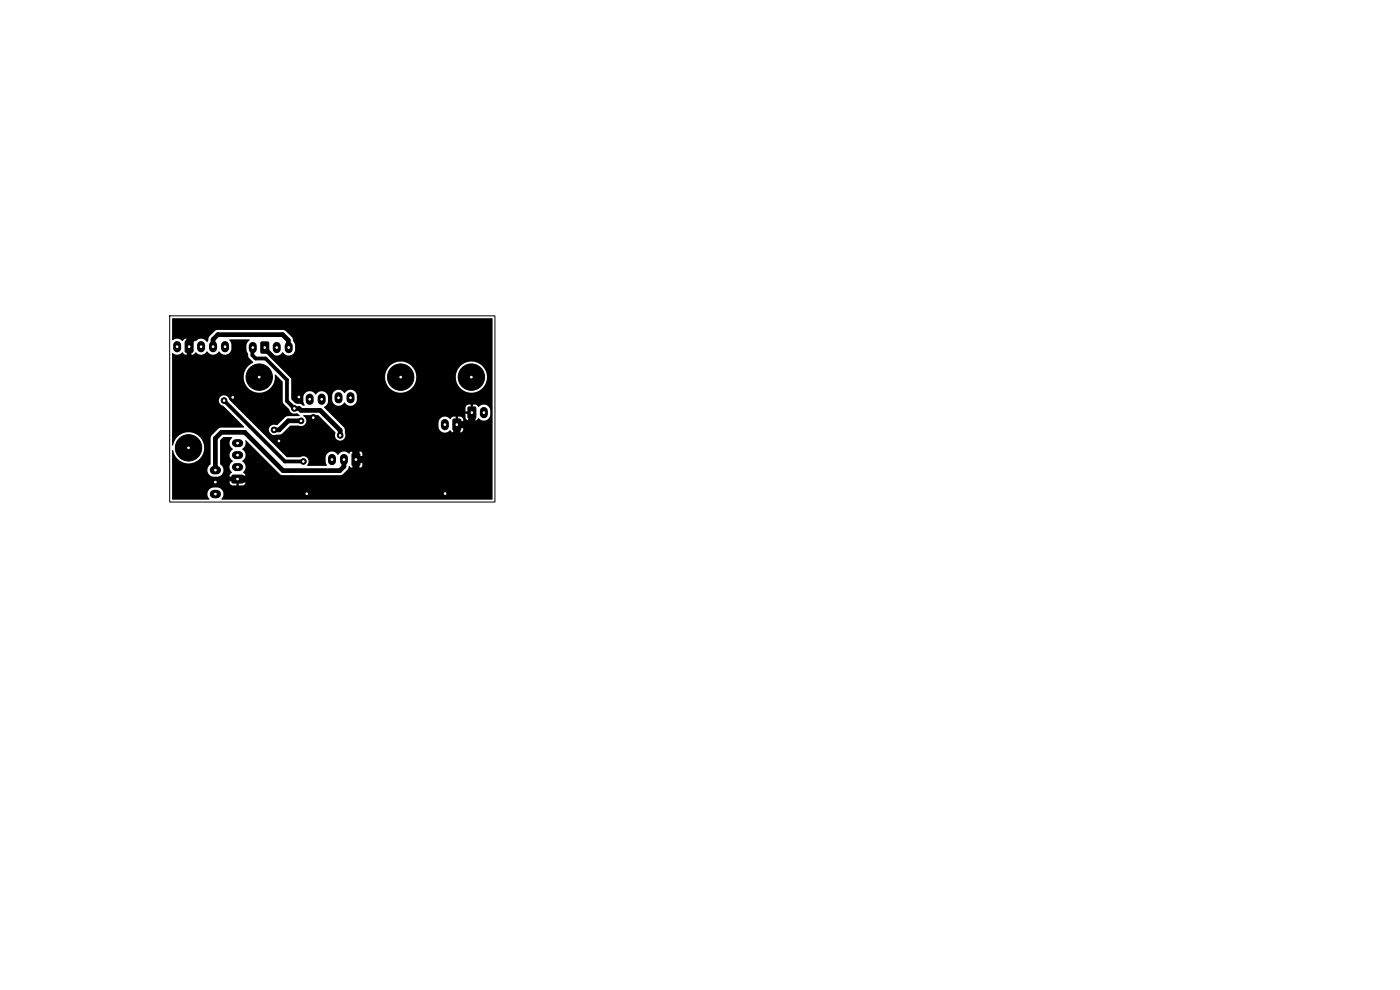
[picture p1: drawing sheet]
<svg xmlns="http://www.w3.org/2000/svg" width="297mm" height="210mm" viewBox="0 0 297 210" stroke-linecap="round" stroke-linejoin="round" font-family="sans-serif">
<g fill="#000" stroke="#000" stroke-width=".21">
<path d="M39.3 72.4l1.4-.1 .2 .2 .1 2-.2 .2h-1.3l-.2-.1zM55.4 72.6l1.4-.1 .2 .2v2l-.1 .2h-1.3l-.3-.1zM74.7 96.3h1.7v2.4h-1.7zM96.1 88.9h1.4l.2 .1 .1 2-.2 .3h-1.3l-.2-.2zM99.3 86.4l1.4-.1 .2 .2 .1 2-.2 .2h-1.3l-.2-.1zM44.6 101.4h2.2v1.7h-2.2zM49.3 100.8h2.1l.2 .2v1.3l-.3 .2h-2l-.1-.3z"/>
<circle cx="55" cy="80" r="2.8"/>
<circle cx="85" cy="80" r="2.8"/>
<circle cx="100" cy="80" r="2.8"/>
<circle cx="40" cy="95" r="2.8"/>
<circle cx="47.5" cy="85" r=".6"/>
<circle cx="49.4" cy="84.3" r=".6"/>
<circle cx="58.1" cy="91.2" r=".6"/>
<circle cx="59.2" cy="93.5" r=".6"/>
<circle cx="62.4" cy="86.6" r=".6"/>
<circle cx="63.4" cy="84.2" r=".6"/>
<circle cx="63.9" cy="89.3" r=".6"/>
<circle cx="64.4" cy="97.9" r=".6"/>
<circle cx="66.5" cy="88.6" r=".6"/>
<circle cx="72.2" cy="92.4" r=".6"/>
<circle cx="65.1" cy="104.7" r=".6"/>
<circle cx="94.4" cy="104.7" r=".6"/>
</g>
<g fill="none" stroke="#000" stroke-width="1.7">
<path d="M37.6 73.2v.7M42.7 73.2v.7M45.2 73.2v.7M47.7 73.2v.7M53.6 73.4v.7M58.7 73.4v.7M61.3 73.4v.7M50 94h.7M50 96.5h.7M50 99.1h.7M65.7 84.3v.7M68.2 84.3v.7"/>
<path d="M70.4 97.1v.7M71.8 84v.7M73 97.1v.7M74.4 84v.7M94.4 89.7v.7M102.7 87.2v.7"/>
</g>
<path d="M45.4 99.7h.6M45.4 104.8h.6" fill="none" stroke="#000" stroke-width="1.8"/>
<path d="M40.1 73.5v8.3l3.9 3.9v12.1l-1 1v2.9l.6 .6h2.1l2.1-.1 .6-.6h2M45.2 73.5v-1.5l1-1h13.8l1.2 1.2v1.4M56.1 73.6v.3l7.3 7.3v3M49.4 84.3v.4l8.8 8.9h5.3l2.7-2.8v-1.9M62.4 86.6l1 .1 .4 .4h4.1l4.3 4.2v1.1M63.9 89.3h-2.8l-1.9 1.9h-1.1M73 97.5v1.5l-.9 .8h-12.1l-8.1-8.1h-4.9l-1.3 1.3v6.7M49.8 101.6h.1" fill="none" stroke="#000" stroke-width="1"/>
<path d="M40.1 73.5v-1.1l3.6-3.5h18.1l3.6 3.5v6.8M65.4 79.2h9.2l3.3 3.3v4.1l-3.5 3.5v4.4M65.4 79.2l-2 2M66.5 88.6l-.3 .3v.8l4.8 4.8h3.4M74.4 94.5l1.1 1.1v4l-2.1 2h-23M100.1 87.5v1.8l-.8 .8h-2.4v1.8l-5.5 5.6h-15.9M62 101.6l3.1 3.1" fill="none" stroke="#000" stroke-width="1.5"/>
<path d="M53.5 73.6v1.8l.7 .7h2.1l4.6 4.5v4.5l1.5 1.5M47.5 85l12.9 12.9h4" fill="none" stroke="#000" stroke-width=".8"/>
<path d="M36.5 67.6h68l-.1 38.4h-57.3l-.1-.1a1.42 1.42 0 0 0 .3-1.5 1.42 1.42 0 0 0-1.2-1h-.9a1.47 1.47 0 0 0-1.2 1 1.47 1.47 0 0 0 .4 1.5l-7.8 .1-.1-.1v-6.3h7.5v.2a1.42 1.42 0 0 0 1.3 1.3h1a1.46 1.46 0 0 0 1.1-1.2 1.46 1.46 0 0 0-.7-1.5v-5l.7-.7h1.7l.2 .2a1.47 1.47 0 0 0 .1 2.4 1.48 1.48 0 0 0 0 2.5 1.5 1.5 0 0 0-.2 2.4l-.4 .5-.1 .7h1.3v.5h-1.3a.83 .83 0 0 0 .7 1.1h.7v-.9h.5v.9h.9l.4-.3 .2-.8h-1.3v-.5h1.3l-.1-.7-.4-.5a1.45 1.45 0 0 0-.2-2.4 1.48 1.48 0 0 0 0-2.5l.1-.2a1.54 1.54 0 0 0 .5-1.7h.2l7.2 7.2 .5 .2h12.3l.5-.2 1-1 .3-.8 .6 .4h.7v-1.3h.5v1.3l.9-.2 .2-.2v-1.1h-1v-.5h1v-1l-.2-.3-.9-.1v1.3h-.5v-1.3h-.9l-.3 .5a1.49 1.49 0 0 0-2.4 .2 1.4 1.4 0 0 0-1.5-.7 1.4 1.4 0 0 0-1.1 1.2v.9l.2 .9h-4.1a1.16 1.16 0 0 0 0-1.6 1.16 1.16 0 0 0-1.5-.2h-2.9l-12.2-12.2a1.12 1.12 0 0 0-1.1-.9 1.12 1.12 0 0 0-1.1 1 1.12 1.12 0 0 0 1 1.2l4.4 4.5-5.1 .1-1.8 1.6-.2 .6v5.5l-.5 .6-.2 .6h-7.5v-4l.2-.1a3.3 3.3 0 0 0 5.1 2.3 3.3 3.3 0 0 0 0-5.5 3.3 3.3 0 0 0-5.1 2.2l-.2-.1 .1-19.5a1.59 1.59 0 0 0 2.1-.2l.5 .5h.7v-1.2h.5v1.2h.6l.4-.5a1.57 1.57 0 0 0 2.3 .1l.2-.3a1.48 1.48 0 0 0 2.6 0 1.4 1.4 0 0 0 1.5 .7 1.4 1.4 0 0 0 1.1-1.2v-1.1l-.4-.9h4.2l.1 .2-.7 .9v1.3l.3 .6 .1 .8 1 1.1a3.3 3.3 0 0 0-1.8 4.1 3.3 3.3 0 0 0 3.9 2.2 3.3 3.3 0 0 0 2.5-3.8l1.7 1.6v4.3l1.4 1.6a1.3 1.3 0 0 0 1.7 .8l.5 .5-2.9 .2-1.9 1.8a1.13 1.13 0 0 0-1.7 .9 1.13 1.13 0 0 0 1.5 1.1l1.1-.1 1.9-1.8h1.8a1.14 1.14 0 0 0 1.5-.6 1.14 1.14 0 0 0-.6-1.5l.1-.1h3.1l3.6 3.6a1.15 1.15 0 0 0 .6 1.6 1.15 1.15 0 0 0 1.5-.7l-.1-1.8-1.2-1.2h21.1v.9a1.41 1.41 0 0 0 1 1.2 1.41 1.41 0 0 0 1.5-.4l.5 .4 .7 .1v-1.3h.5v1.3a.83 .83 0 0 0 1.1-.7v-.8h-1v-.5h1v-.8l-.3-.5-.8-.1v1.2h-.5v-1.2h-.7l-.4 .5a1.57 1.57 0 0 0-2.3-.1l-.3 .8h-21.1l-3.1-3.1h30v.8h.9v.5h-.9v.7a.83 .83 0 0 0 1.1 .7v-1.2h.5v1.2h.6l.5-.5a1.4 1.4 0 0 0 1.5 .5 1.4 1.4 0 0 0 1-1.2v-1.1a1.43 1.43 0 0 0-2.5-.6l-.5-.4-.6-.1v1.3h-.5v-1.3a.83 .83 0 0 0-1.1 .7h-30l.8-1.1-.1-1.5h1v.9a1.4 1.4 0 0 0 1.1 1.3 1.4 1.4 0 0 0 1.5-.7 1.4 1.4 0 0 0 1.5 .7 1.4 1.4 0 0 0 1.1-1.3v-1.1a1.41 1.41 0 0 0-1.2-1 1.41 1.41 0 0 0-1.4 .7 1.4 1.4 0 0 0-1.5-.7 1.4 1.4 0 0 0-1.1 1.2l-1-.1a1.42 1.42 0 0 0-1.2-.8 1.42 1.42 0 0 0-1.3 .7 1.4 1.4 0 0 0-1.5-.7 1.4 1.4 0 0 0-1.2 1.2v.9l.4 .8-.1 .2-.4-.1-.5-.3-1.1-.2-.8-.8v-4.2l-.4-.7h20.3v.4a3.3 3.3 0 0 0 3.5 3.1 3.3 3.3 0 0 0 3.1-3.5h8.4v.4a3.3 3.3 0 0 0 5 2.6 3.3 3.3 0 0 0 0-5.6 3.3 3.3 0 0 0-5 2.6h-8.4v-.3a3.3 3.3 0 0 0-3.5-2.8 3.3 3.3 0 0 0-3.1 3.1h-20.3l-4.3-4.3 .5-.6a1.5 1.5 0 0 0 2.4-.2 1.4 1.4 0 0 0 1.5 .7 1.4 1.4 0 0 0 1.1-1.2v-1.1l-.4-.7-.2-.7-1.4-1.5-.5-.2h-14l-.5 .2-1.2 1.2-.2 .9-.3 .3a1.5 1.5 0 0 0-2.4-.2l-.5-.5-.6-.1v1.3h-.5v-1.3l-.7 .1-.4 .4a1.73 1.73 0 0 0-2.2-.1z" fill="#000"/>
<path d="M36 67h69v39.5h-69z" fill="none" stroke="#000" stroke-width=".21"/>
<g fill="#fff" stroke="#fff" stroke-width=".21">
<circle cx="49.4" cy="84.3" r=".18"/>
<circle cx="65.1" cy="104.7" r=".17"/>
<circle cx="94.4" cy="104.7" r=".17"/>
<circle cx="66.5" cy="88.6" r=".18"/>
<circle cx="63.4" cy="84.2" r=".17"/>
<circle cx="59.2" cy="93.5" r=".17"/>
<circle cx="62.4" cy="86.6" r=".17"/>
<circle cx="72.2" cy="92.4" r=".17"/>
<circle cx="63.9" cy="89.3" r=".18"/>
<circle cx="58.1" cy="91.2" r=".18"/>
<circle cx="64.4" cy="97.9" r=".17"/>
<circle cx="47.5" cy="85" r=".17"/>
<circle cx="85" cy="80" r=".17"/>
<circle cx="40" cy="95" r=".17"/>
<circle cx="102.7" cy="87.5" r=".17"/>
<circle cx="100.1" cy="87.5" r=".17"/>
<circle cx="100" cy="80" r=".17"/>
<circle cx="45.7" cy="104.8" r=".17"/>
<circle cx="45.7" cy="102.3" r=".17"/>
<circle cx="45.7" cy="99.7" r=".17"/>
<circle cx="50.4" cy="94" r=".17"/>
<circle cx="50.4" cy="96.5" r=".17"/>
<circle cx="50.4" cy="99.1" r=".17"/>
<circle cx="50.4" cy="101.6" r=".17"/>
<circle cx="55" cy="80" r=".18"/>
<circle cx="61.3" cy="73.7" r=".17"/>
<circle cx="58.7" cy="73.7" r=".17"/>
<circle cx="56.2" cy="73.7" r=".17"/>
<circle cx="53.6" cy="73.7" r=".17"/>
<circle cx="94.4" cy="90.1" r=".17"/>
<circle cx="96.9" cy="90.1" r=".17"/>
<circle cx="47.7" cy="73.5" r=".17"/>
<circle cx="45.2" cy="73.5" r=".17"/>
<circle cx="42.7" cy="73.5" r=".17"/>
<circle cx="40.1" cy="73.5" r=".17"/>
<circle cx="37.6" cy="73.5" r=".17"/>
<circle cx="74.4" cy="84.4" r=".17"/>
<circle cx="71.8" cy="84.4" r=".17"/>
<circle cx="68.2" cy="84.7" r=".18"/>
<circle cx="65.7" cy="84.7" r=".18"/>
<circle cx="70.4" cy="97.5" r=".18"/>
<circle cx="73" cy="97.5" r=".18"/>
<circle cx="75.5" cy="97.5" r=".18"/>
</g>
</svg>
